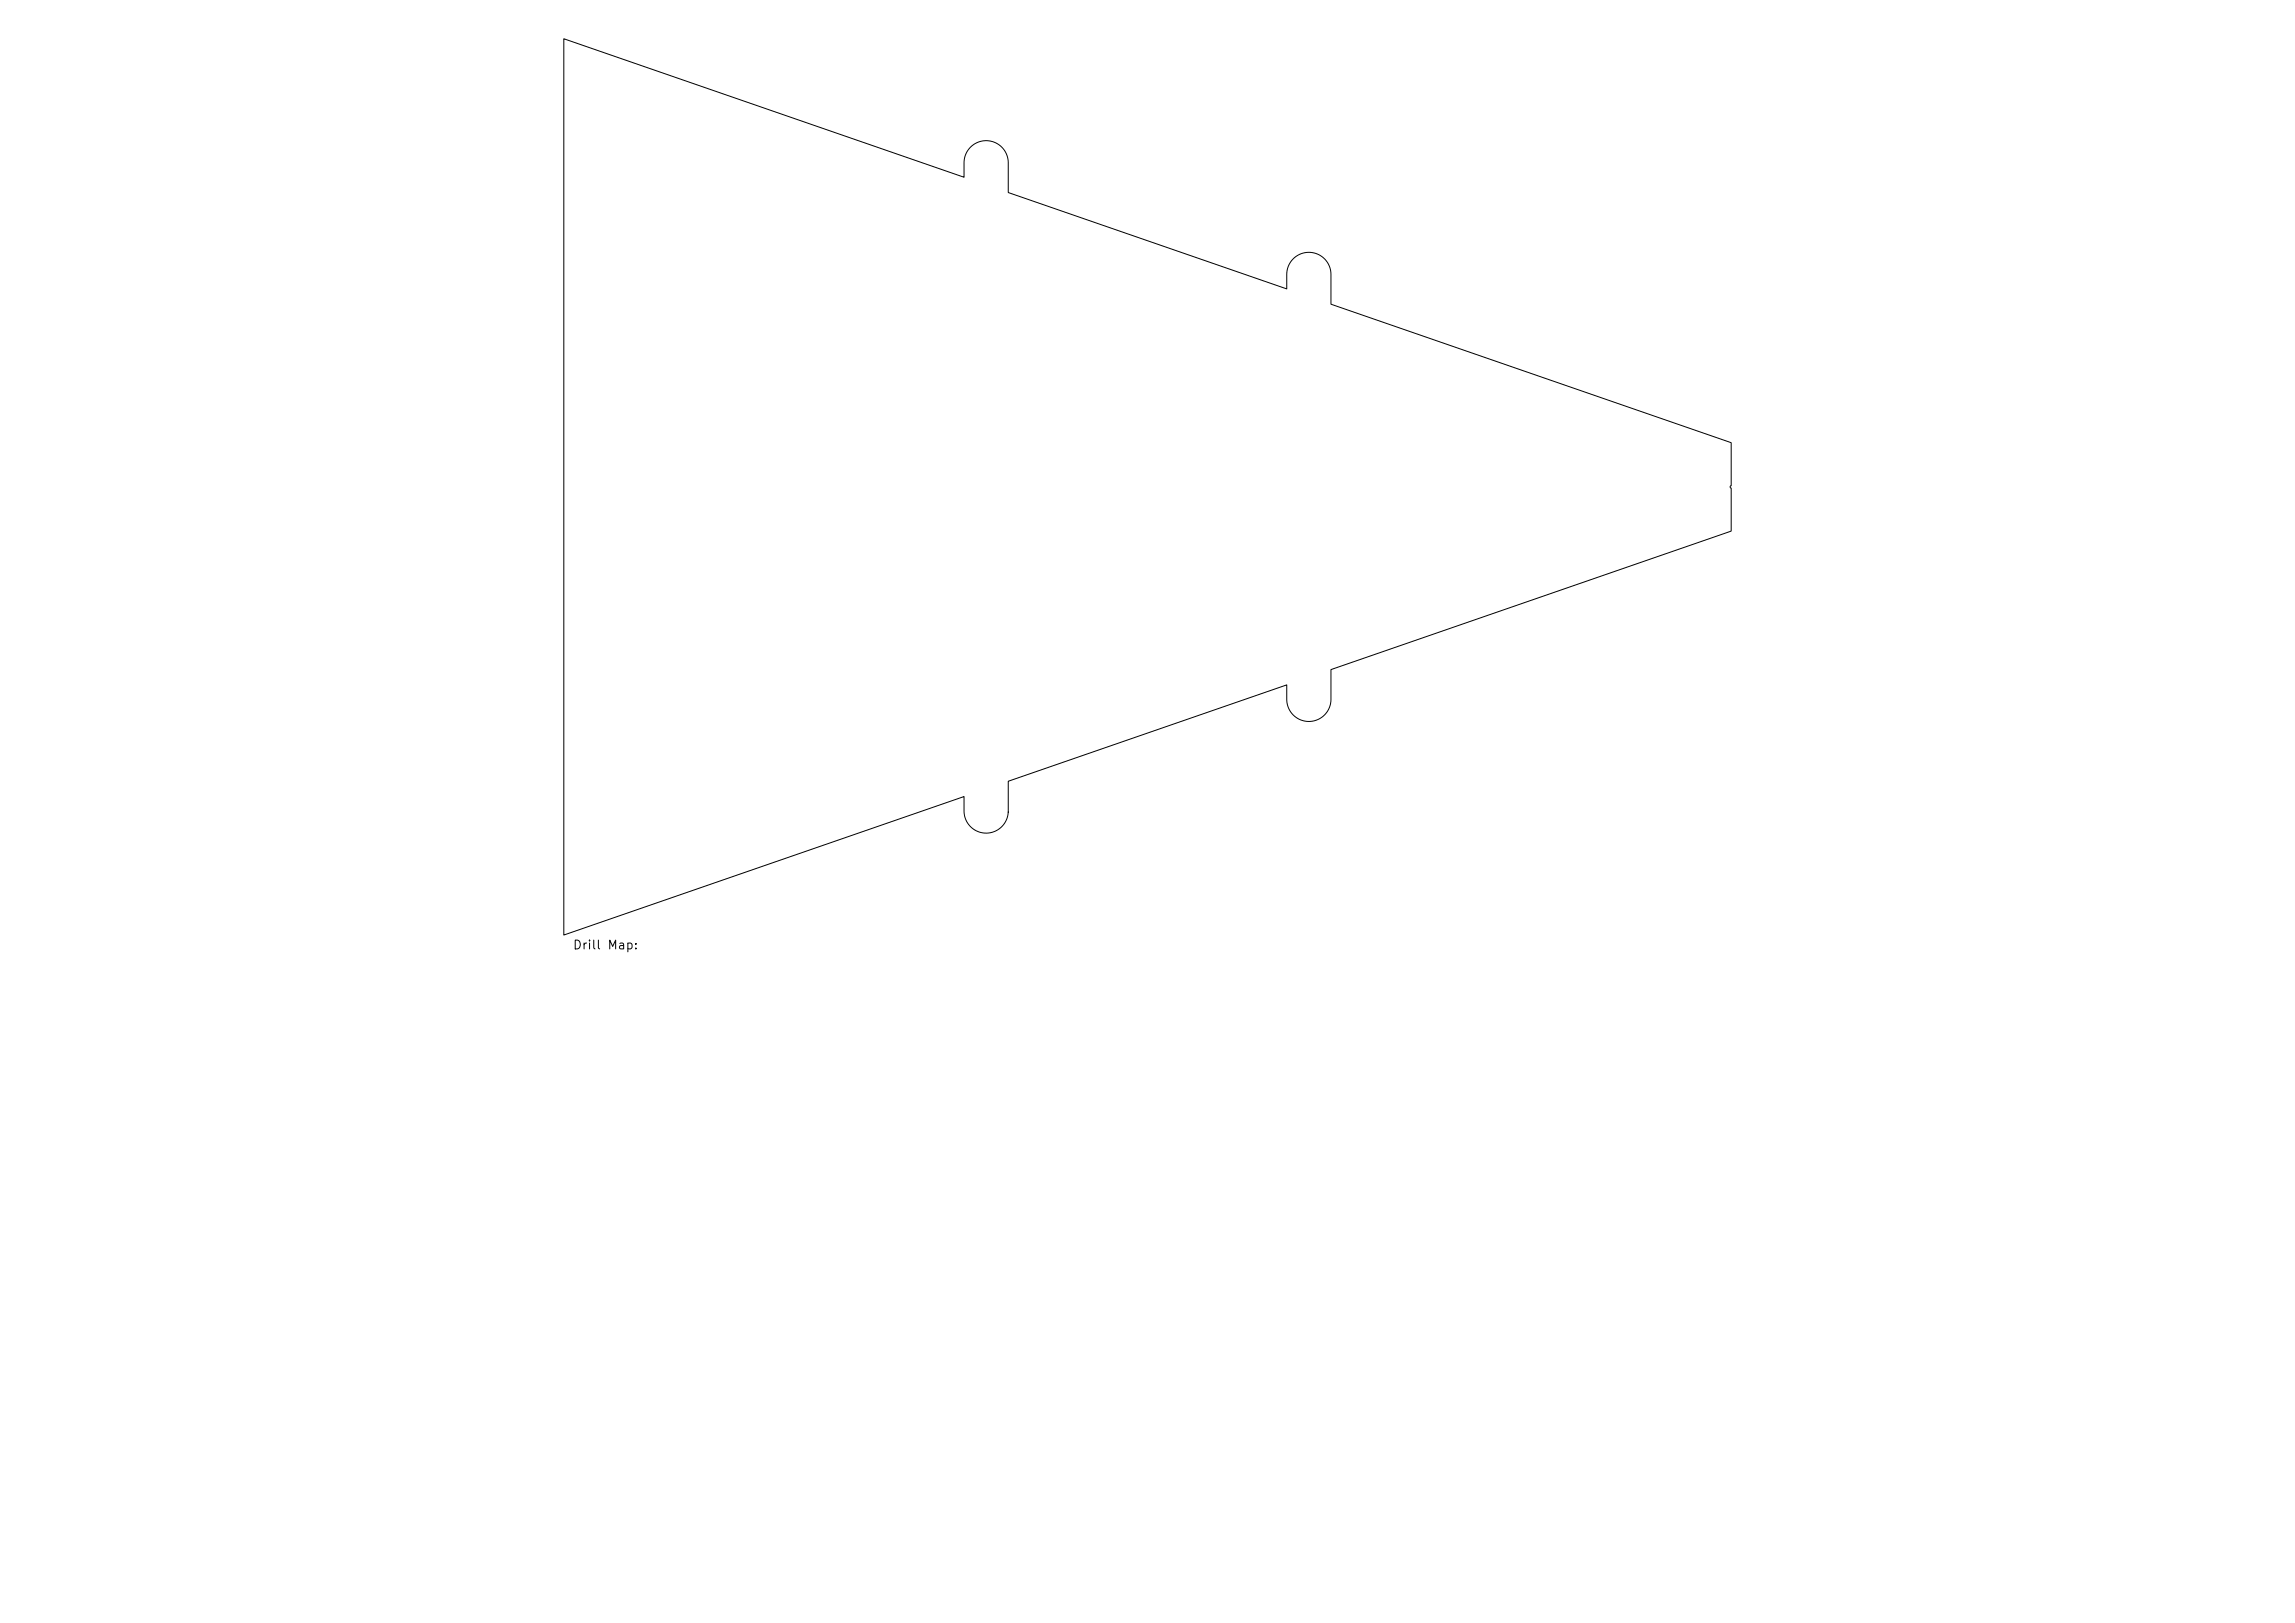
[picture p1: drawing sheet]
<svg xmlns="http://www.w3.org/2000/svg" width="297mm" height="210mm" viewBox="0 0 297 210" stroke-linecap="round" stroke-linejoin="round" font-family="sans-serif">
<defs><g id="words">
<text font-size="1.1" x="74.1" y="123.1">Drill Map:</text>
</g></defs>
<path d="M73 5l51.8 17.9v-1.8a2.86 2.86 0 0 1 2.8-2.9 2.86 2.86 0 0 1 2.9 2.9v3.8l36 12.5v-1.9a2.86 2.86 0 0 1 2.9-2.8 2.86 2.86 0 0 1 2.8 2.8v3.9l51.8 17.9v5.6l-.1 .1 .1 .1v5.6l-51.8 17.9v3.9a2.86 2.86 0 0 1-2.8 2.9 2.86 2.86 0 0 1-2.9-2.9v-1.9l-36 12.5v3.8a2.86 2.86 0 0 1-2.9 2.9 2.86 2.86 0 0 1-2.8-2.9v-1.8l-51.8 17.9z" fill="none" stroke="#000" stroke-width=".13"/>
<use href="#words"/>
</svg>
